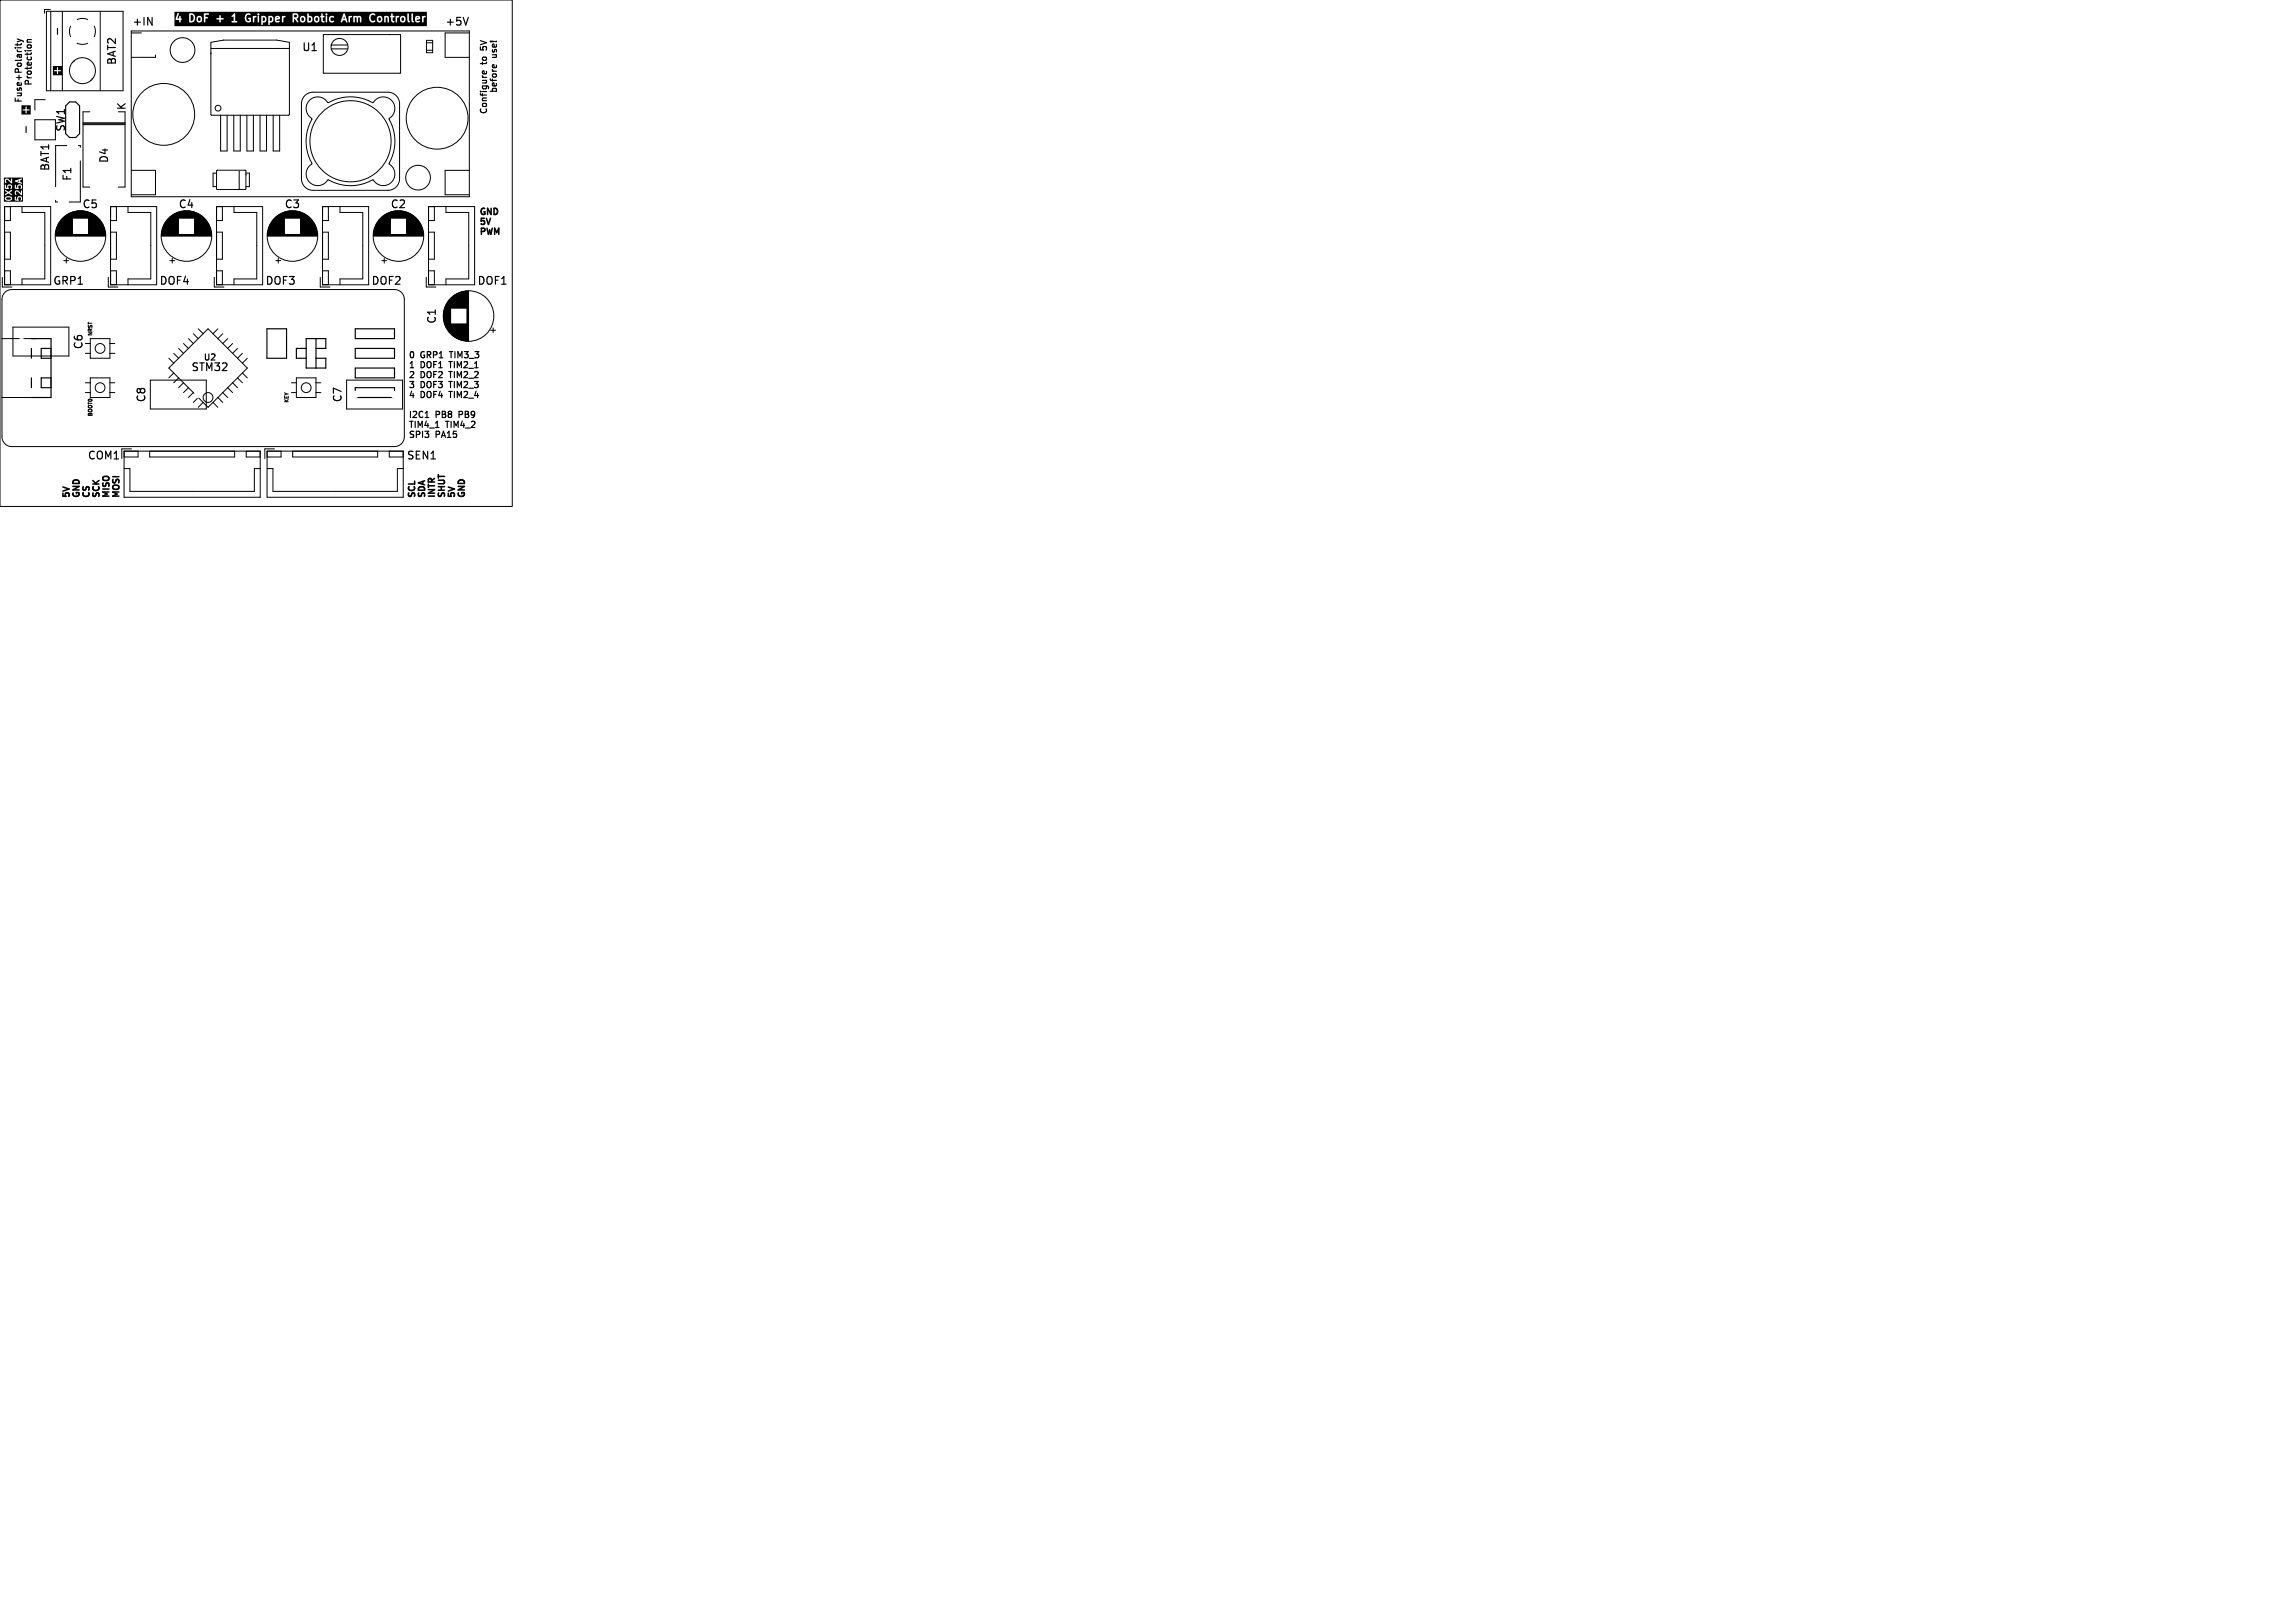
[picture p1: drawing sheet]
<svg xmlns="http://www.w3.org/2000/svg" width="297mm" height="210mm" viewBox="0 0 297 210" stroke-linecap="round" stroke-linejoin="round" font-family="sans-serif">
<defs><g id="words">
<g font-size="1.4">
<text x="17" y="3.5">+IN</text>
<text x="57.5" y="3.5">+5V</text>
<text x="15.2" y="8.5" transform="rotate(-90 15.2 8.5)">BAT2</text>
<text x="39" y="6.8">U1</text>
<text x="8.6" y="17.1" transform="rotate(-90 8.6 17.1)">SW1</text>
<text x="16.5" y="14.4" transform="rotate(-90 16.5 14.4)">K</text>
<text x="6.6" y="22.2" transform="rotate(-90 6.6 22.2)">BAT1</text>
<text x="9.4" y="23.5" transform="rotate(-90 9.4 23.5)">F1</text>
<text x="14.2" y="21.2" transform="rotate(-90 14.2 21.2)">D4</text>
<text x="10.6" y="27.1">C5</text>
<text x="23" y="27.1">C4</text>
<text x="36.7" y="27.1">C3</text>
<text x="50.5" y="27.1">C2</text>
<text x="6.8" y="37">GRP1</text>
<text x="20.6" y="37">DOF4</text>
<text x="34.3" y="37">DOF3</text>
<text x="48" y="37">DOF2</text>
<text x="56.6" y="42" transform="rotate(-90 56.6 42)">C1</text>
<text x="61.7" y="37">DOF1</text>
<text x="10.9" y="45.3" transform="rotate(-90 10.9 45.3)">C6</text>
<text x="19" y="52.2" transform="rotate(-90 19 52.2)">C8</text>
<text x="24.7" y="48.2">STM32</text>
<text x="44.4" y="52.2" transform="rotate(-90 44.4 52.2)">C7</text>
<text x="11.3" y="59.7">COM1</text>
<text x="52.6" y="59.7">SEN1</text>
</g>
<g font-size="1.1">
<text x="4.3" y="11.2" transform="rotate(-90 4.3 11.2)">Protection</text>
<text x="63.2" y="8.3" transform="rotate(-90 63.2 8.3)">to</text>
<text x="63.2" y="6.2" transform="rotate(-90 63.2 6.2)">5V</text>
<text x="64.5" y="7.5" transform="rotate(-90 64.5 7.5)">use!</text>
<text x="3" y="13.5" transform="rotate(-90 3 13.5)">Fuse+Polarity</text>
<text x="63.2" y="14.9" transform="rotate(-90 63.2 14.9)">Configure</text>
<text x="64.5" y="12.2" transform="rotate(-90 64.5 12.2)">before</text>
<text x="62" y="28.3">GND</text>
<text x="62" y="29.6">5V</text>
<text x="62" y="30.9">PWM</text>
<text x="26.2" y="46.8">U2</text>
<text x="52.8" y="46.7">0</text>
<text x="54.5" y="46.7">GRP1</text>
<text x="58.6" y="46.7">TIM3_3</text>
<text x="52.8" y="48">1</text>
<text x="52.8" y="49.3">2</text>
<text x="52.8" y="50.6">3</text>
<text x="52.8" y="51.9">4</text>
<text x="54.5" y="48">DOF1</text>
<text x="54.5" y="49.3">DOF2</text>
<text x="54.5" y="50.6">DOF3</text>
<text x="54.5" y="51.9">DOF4</text>
<text x="58.5" y="48">TIM2_1</text>
<text x="58.5" y="49.3">TIM2_2</text>
<text x="58.5" y="50.6">TIM2_3</text>
<text x="58.5" y="51.9">TIM2_4</text>
<text x="52.8" y="54.4">I2C1</text>
<text x="52.8" y="55.7">TIM4_1</text>
<text x="52.8" y="57">SPI3</text>
<text x="56.4" y="54.4">PB8</text>
<text x="56.4" y="57">PA15</text>
<text x="57.8" y="55.7">TIM4_2</text>
<text x="59.7" y="54.4">PB9</text>
<text x="9.1" y="64.5" transform="rotate(-90 9.1 64.5)">5V</text>
<text x="10.3" y="64.5" transform="rotate(-90 10.3 64.5)">GND</text>
<text x="11.6" y="64.5" transform="rotate(-90 11.6 64.5)">CS</text>
<text x="12.9" y="64.5" transform="rotate(-90 12.9 64.5)">SCK</text>
<text x="14.2" y="64.5" transform="rotate(-90 14.2 64.5)">MISO</text>
<text x="15.5" y="64.5" transform="rotate(-90 15.5 64.5)">MOSI</text>
<text x="54.2" y="64.5" transform="rotate(-90 54.2 64.5)">SCL</text>
<text x="55.5" y="64.5" transform="rotate(-90 55.5 64.5)">SDA</text>
<text x="56.8" y="64.5" transform="rotate(-90 56.8 64.5)">INTR</text>
<text x="58.1" y="64.5" transform="rotate(-90 58.1 64.5)">SHUT</text>
<text x="59.4" y="64.5" transform="rotate(-90 59.4 64.5)">5V</text>
<text x="60.7" y="64.5" transform="rotate(-90 60.7 64.5)">GND</text>
</g>
<g font-size=".7">
<text x="12.1" y="43.6" transform="rotate(-90 12.1 43.6)">NRST</text>
<text x="12.1" y="54" transform="rotate(-90 12.1 54)">BOOT0</text>
<text x="37.5" y="52.2" transform="rotate(-90 37.5 52.2)">KEY</text>
</g>
</g></defs>
<g fill="#000">
<path d="M2.8 13.6h1.2v1.2h-1.2v-.6l.5 .1 .1 .4v-.1l.1-.3 .3-.1-.3-.1-.1-.3h-.1v.3l-.5 .1zM6.8 8.5h1.2v1.2h-1.2v-.6l.6 .1v.4h.1v-.4h.4l-.1-.1h-.3v-.4h-.1v.4h-.6zM24.7 1.9a.4 .4 0 0 1 .4 .4 .4 .4 0 0 1-.4 .4zM25.7 2.3l.1-.1 .2 .2v.2l-.2 .1-.2-.1zM34 2.3l.2-.1 .1 .2v.2l-.1 .1h-.2zM34.9 2.3l.2-.1 .1 .2v.2l-.1 .1h-.2zM35.8 2.3h.2l-.2 .1zM38.1 1.9h.3v.3h-.3zM39.1 2.3l.1-.1 .1 .2v.2l-.1 .1-.2-.1zM40 2.3l.1-.1 .1 .2v.2l-.1 .1h-.1zM40.9 2.3l.1-.1 .1 .2v.2l-.1 .1-.2-.1zM44.5 2.1l.1 .3h-.2z"/>
<path d="M49 2.3l.2-.1 .1 .2v.2l-.1 .1-.2-.1zM52 2.3l.2-.1 .1 .2v.2l-.1 .1-.2-.1zM53.9 2.3h.3l-.3 .1zM22.6 1.5h32.6v1.9h-32.6v-.3h11.2l.1 .1 .1-.1h.7l.1 .1 .1-.3h.3l.2-.2h.2l.2 .2 .4-.1h.3v.1l.2-.1h1.2l.1 .1 .1-.5 .4 .5 .1-.1-.1-.2h.3l.3 .3 .3-.1 .7 .1 .3-.3h.2l.2 .3h.3l.2-.2v-.5h.3v.5l.2 .2 .2-.1 .3 .1v-.3h.3l.3 .3 .3-.1 1 .1 .2-.3h.3l.2 .3 .1-.1 .2 .1 .1-.1h.4l.1 .1 .2-.7 .1 .1 .1 .6 .1-.1v-.5l.2-.1 .1 .7 .2-.1v-.4h1l.1 .3 .3 .2 .3-.1 .1-.1-.1-.1h.3l.3 .3 .3-.1h.3l.1 .1 .1-.6 .2-.1v.6l.2 .1v-.1v-.6h.3v.5l.3 .2 .2-.1 .2 .1 .1-.3h.4l.3 .3h.2l.2-.2h.2l.1 .2h.2v-.1l-.1-.1h.3l.1 .2h.2l.1-.1-.2-.1h.3l.3 .2 .3-.1 .4 .1 .1-.5 .3-.3h-.5v.7h-.3v-.1h-.4v-.1l.5-.2-.1-.2-.2-.2-.3 .1-.1 .2v.4h-.3v-.9l-.1-.1-.1 1h-.3v-.9l-.1-.1-.1 1h-.2v-.4l-.3-.3-.4 .2v.4h-.4v-.3l.2-.1 .1-.1h-.4l-.1 .7h-.1l-.3-.2v-.4h.2l.1-.1-.3-.1v-.2l-.1-.1-.1 .3-.1 .2-.4-.2-.4 .1v.7h-.3l.1-.2v-.3l-.3-.3-.4 .2v.4l-.4 .1a.37 .37 0 0 1-.4-.4 .37 .37 0 0 1 .4-.3h.1l.1-.1-.3-.2-.3 .1-.2 .2v.4h-1l-.1-.2-.1-.1h-.8l-.1 .7h-.4v-.4l.3-.2-.1-.2-.4 .1v.7h-.1l-.5-1.1-.1 .1-.3 1h-.9v-.1h-.4v-.4h.4v-.1l-.1-.2-.5 .2v.4h-.3v-.5h-.1l-.1 .7-.3-.1v-.5h.2v-.1l-.2-.1v-.1h.3l.2 .1 .1-.2-.1-.1-.2 .2h-.3l-.2-.2v.3l-.2 .2-.3-.2-.3 .1-.2 .2v.3h-.2v-.4l-.2-.1-.2-.1-.1-.2-.1-.1v1.1h-.4l.1-.5-.1-.2-.2-.1-.2 .1-.2 .2v.3h-.3l-.1-.2 .2-.2v-.3l-.2-.2h-.4l-.1 .1v1h-1.2v-.4l.3-.2-.1-.2-.4 .1v.7h-.3l-.1-.1h-.3v-.1l.4-.2v-.2l-.2-.1h-.3l-.1 .2v.4h-.2l-.1-.5-.2-.2-.3 .1-.1 1h-.7v-.2h.3l.2-.3-.1-.4-.2-.2-.4 .1v1h-11.2v-.6l.6 .1 .1 .3 .1-.1h1.1v.1h.3l.2-.1 .2-.2h.2l.3 .3 .4-.1h.3l.1 .1 .1-.4h1.4h.4v.4h.1l.1-.4h.4l-.1-.1-.3-.1v-.2h1.4v.1l.2-.1v.6h-.2v.1l.1 .1h.6v-.2h-.3v-.3h1.3l.1 .3 .3 .2 .3-.1h.3l.1 .1 .1-.1h.4l.2 .1v-.8h-.1h-.1v.7h-.4v-.4l.3-.2-.1-.2-.4 .1v.7h-.3v-.5h-.3v.1l.2 .1v.2a.37 .37 0 0 1-.4-.4 .37 .37 0 0 1 .5-.3v-.1h.9l.1 .1 .2-.2-.2-.1-.1 .2h-.9l-.1-.2h-.2l-.3 .2-.1 .5h-1.3v-.6l-.1-.1-.3 .4h-1.4l-.1-.1-.1 .3-.4 .1v.1h-1.4v-.1l.3-.1v-.1h-.3v-.3h.4l.1-.1-.6-.1-.1 .1v1h-.3l.1-.5-.2-.2-.1-.1-.3 .1-.2 .2v.3h-.2v-.4l-.1-.3-.1-.1-.4-.1-.1 .1v1h-1.1v-.2l.1-.1-.1-.1v-.3h-.2v.3h-.2l.1-.7h-.1l-.3 .8h-.1zM.8 25.6a.37 .37 0 0 1 .6 .1 .35 .35 0 0 1-.3 .2 .35 .35 0 0 1-.3-.3zM2.2 23.4l.3-.1v.2zM.5 23h2.5v3.1h-2.5v-.4l.5 .3 .9-.1 .5 .1v-.1v-.3l.2-.1 .1 .1-.1 .4h.2l.1-.2-.1-.3-.2-.1-.3 .1-.1 .3h-.1v-.3l-.2-.1v.5h-.4l.1-.2-.1-.2-.3-.1h-.4l-.2 .3h-.1v-1.1l.5 .3-.3 .2v.2l.4-.3 .4 .3 .1-.2-.2-.1h.5l.2 .2v-.3l.1-.1 .5 .4h.2l-.1-.6-.1 .1v.3l-.3-.3-.3-.1-.1 .1-.1 .3h-.5l-.2-.1 .3-.2v-.1l-.4 .2-.4-.2h-.2v-.3l.6 .1v-.3l.1-.1 .2 .1v.4l.1-.2h.4l.5 .2v-.1v-.3l.2-.1 .1 .1-.1 .3 .1 .1 .2-.4-.3-.2-.3 .1-.1 .3h-.1v-.3l-.2-.1v.4h-.4l.1-.3-.3-.1h-.3l-.1 .4h-.1v-.3l-.1-.1-.1 .4h-.1v-.8l.3 .2v-.4l.1-.1 .6 .5h.1v-.3h.3l.9 .4v-.2h-.2v-.3l.2-.1v-.1l-.9 .3h-.3v-.2l-.1-.1-.1 .4-.3-.4h-.3l-.1 .1-.1 .3h-.1z"/>
</g>
<g fill="none" stroke="#000" stroke-width=".15">
<path d="M2 6.2h.1M2.2 6.2h.6M2.2 5.6v.3M2.2 5l.6 .2M2.8 5.6l-.1 .2h-.7M2.8 5.2l-.6 .2M2.8 5.2l.2 .2M3.4 16.4v.7M3.5 6l.2-.2h.2l.2 .2M3.5 5.5h.6M4.1 5.1l-.5 .1v.3M7.4 3.7v.7"/>
<path d="M8.5 13.7l.5-.5h.8l.5 .5v3.6l-.5 .5h-.8l-.5-.5zM19.1 2.2l.6 1v-1M60.6 2.2l-.3 1M62.9 9.2l.1 .2-.1 .2-.4-.1v-.3h.1l.1 .4M63.8 8.7l-.1-.2 .2-.1 .1 .4M64.2 8.4v.3M4.1 43.8h2.5v7.6h-2.5M4.1 45.1v1.3M4.1 48.9v1.3M6.6 45.1h-1.3v1.3h1.3M6.6 48.9h-1.3v1.3h1.3M34.5 42.5h2.6v3.9h-2.6z"/>
<path d="M39.6 45.1h-1.2v1.3h1.2M40.9 45.1h1.3v-1.3h-2.6v3.8h2.6v-1.2h-1.3M40.9 43.8v3.8M46 50.2h5.1v1.2h-5.1zM46 42.5h5.1v1.3h-5.1zM46 45.1h5.1v1.3h-5.1zM46 47.6h5.1v1.3h-5.1zM53.1 53.2v.8M53.2 45.6l.1-.1 .2 .1M53.2 54.5v.8M53.3 50.6l-.2 .6M53.3 46.8v.8"/>
<path d="M53.5 53.3h.3M53.7 54.5v.8M53.9 55.8v.8M54.1 55.3v-.8l.3 .6 .2-.6v.8M54.4 53.3h.3M54.5 46.8v.8M54.5 48.1v.8M54.5 49.4v.8M54.5 50.6v.8M54.6 45.5h.3M54.7 55.8v.8M55 54h.5"/>
<path d="M55.2 53.3l.1-.1v.8M55.2 54.5l-.2 .5M55.7 45.5h-.4v.8M56.1 46.8v.8M56.1 48.1v.8M56.1 49.4v.8M56.1 50.6v.8M56.4 55.3h.4M56.4 55.8v.8M56.5 45.5h-.4v.8M56.6 54.5v.8M56.7 55.8h.1"/>
<path d="M56.8 53.3l-.4-.1v.8M57 50.6l-.2 .6M57 45.6l.1-.1v.8M57 46.8v.8M57.1 56.6l.3-.8 .3 .8M57.6 53.3l-.4-.1v.8M57.9 54.5v.8M58.1 46.8h.4M58.1 48.1h.4M58.1 49.4h.4M58.1 50.6h.4M58.1 53.3h.3"/>
<path d="M58.1 55.8v.8M58.1 45.5h.5M58.3 46.8v.8M58.3 48.1v.8M58.3 49.4v.8M58.3 50.6v.8M58.4 45.5v.8M58.4 54.5v.8M58.8 55.3v-.8l.2 .6 .3-.6v.8M58.8 46.8v.8M58.8 48.1v.8M58.8 49.4v.8"/>
<path d="M58.8 50.6v.8M58.9 45.5v.8M59.2 47.6v-.8l.2 .6 .3-.6v.8M59.2 48.9v-.8l.2 .5 .3-.5v.8M59.2 50.2v-.8l.2 .5 .3-.5v.8M59.2 51.4v-.8l.2 .6 .3-.6v.8M59.3 46.3v-.8l.2 .6 .3-.6v.8M59.8 53.3l-.4-.1v.8M59.8 54.5l-.2 .5M60.1 45.5h.5l-.3 .3M60.5 53.3l-.3-.1v.8M61 53.3h.3"/>
<path d="M61.5 45.5h.5l-.3 .3M61.6 50.6l-.2 .6M61.7 46.8v.8"/>
</g>
<g fill="none" stroke="#000" stroke-width=".2">
<path d="M62.3 29.5v.8M62.7 27h-.3l-.1 .1M62.9 28.2l.3 .8 .3-.8M63 29.5l.2 .8M63.6 27v.8l-.5-.8v.8M63.7 29.5l-.2 .8M64 30.3v-.8l.3 .6 .2-.6v.8M64.4 27.1l-.2-.1h-.3v.8M52.9 62.6h.8M52.9 63.8v.3l.2 .1M52.9 63v.2l.2 .2M54.1 63.4h.8"/>
<path d="M54.9 62.2l-.8 .3 .8 .2M55.4 64.2h.8M55.4 63.4h.8l-.8 .4h.8M55.4 62.9h.8M55.4 62.4h.8M56.7 63.4h.8M56.7 63h.8M56.7 62.6h.7M56.7 62.1h.7M56.7 61.4v.5M56.7 61.6h.8M58 63l.8 .3-.8 .2"/>
<path d="M59.3 62.9h.8l-.8 .5h.8M59.5 62.1l-.2 .2v.3h.8"/>
</g>
<g fill="none" stroke="#000" stroke-width=".13">
<path d="M0 0h66.3v65.5h-66.3zM4.5 15.5h2.7v2.6h-2.7zM5.8 12.9h-1.3v1.3M6 1.5h9.9v10.2h-9.9zM6.5 1.2h-.7v.5M6.6 1.5v10.2M8.1 1.5v10.2M8.6 18.8h-1.4v5.4M9 4.1l.1 .6M9.1 3.4l-.1 .7M9.4 8.1h.1M9.6 7.9h.1"/>
<path d="M10 5.6l.6 .1 .8-.1M10 2.5l.8-.1 .6 .1M10.1 18.8h.3v.3M10.7 15.9h5.5M10.7 16h5.5M10.7 16.1h5.5M11.6 14.5h-.9v9.7h.9M11.7 10.4h.1M11.9 10.2h.1M12.2 3.4l.1 .8-.1 .5M13 1.5v10.2M16.2 14.5v9.7h-.9"/>
<path d="M17 4h43.7v21.5h-43.7zM17 4.3h1.3M20.1 7.1v.3h-3.1M27.3 5.5l1.6-.3h6.9l1.7 .3v9.3l-.1 .1h-10l-.1-.1zM27.3 6.3h10.2M28.6 14.9v4.6h.8v-4.6M30.3 14.9v4.6h.8v-4.6M32 14.9v4.6h.8v-4.6M33.7 14.9v4.6h.8v-4.6M35.4 14.9v4.6h.8v-4.6M39.5 12.3l.4-.2 .6-.2h9.7a1.5 1.5 0 0 1 1.5 1.5v9.7a1.5 1.5 0 0 1-1.5 1.5h-9.7a1.5 1.5 0 0 1-1.5-1.5v-9.7l.1-.5zM40.1 13a1.56 1.56 0 0 1 2.4 .3 6 6 0 0 1 5.8 0 1.52 1.52 0 0 1 2.4-.3 1.52 1.52 0 0 1-.4 2.4 6 6 0 0 1 .1 5.8 1.52 1.52 0 0 1 .2 2.4 1.52 1.52 0 0 1-2.3-.3 6 6 0 0 1-5.9 0 1.52 1.52 0 0 1-2.4 .3 1.52 1.52 0 0 1 .4-2.4 6 6 0 0 1 0-5.8 1.53 1.53 0 0 1-.3-2.4z"/>
<path d="M41.9 4.5h9.9v5h-9.9zM42.9 6.3a1.1 1.1 0 0 1 1.3-1.3 1.1 1.1 0 0 1 .6 1.8 1.1 1.1 0 0 1-1.9-.3v-.1M42.9 5.8h.1M42.9 6.3h2.1M42.9 5.8h2.1M55.2 5.5h.8M55.2 5.2h.8v1.6h-.8zM55.2 6.5h.8M60.7 4.3h-3.1v3.1h3.2M.3 35.9v1.2h1.2M.6 37.9l.3-.3 .6-.1h49.6a1.27 1.27 0 0 1 1.2 1.2v17.8a1.27 1.27 0 0 1-1.2 1.3h-49.6a1.27 1.27 0 0 1-1.2-1.3v-17.8v-.4zM.6 26.7h6v10.2h-6z"/>
<path d="M.6 26.7h.7v1.8h-.7M.6 30h.7v3.5h-.7M.6 35h.7v1.8M2.8 26.7v.8h3v8.6h-3v.7M7.2 30.5h6.4M7.2 30.4h6.4M7.2 30.3h6.4M7.2 30.3h2.2M7.2 25.9v.2h.2M7.2 30.2h2.2M7.2 30.1h2.2M7.2 30h2.2"/>
<path d="M7.2 29.9h2.2M7.3 29.9h2.1M7.3 29.8h2.1M7.3 29.7h2.1M7.3 29.6h2.1M7.3 29.5h2.1M7.4 29.5h2M7.4 29.4h2M7.4 29.3h2M7.5 29.2h1.9M7.5 29.1h1.9M7.6 29h1.8"/>
<path d="M7.6 28.9h1.8M7.7 28.8h1.7M7.7 28.7h1.7M7.8 28.7h1.6M7.8 28.6h1.6M7.9 28.5h1.5M8 28.4h1.4M8 28.3h1.4M8.1 28.3h1.3M8.1 28.2h4.6M8.2 28.2h4.4M8.2 28.1h4.4"/>
<path d="M8.3 33.7h.6M8.3 28.1h4.3M8.3 28.1h4.2M8.4 28h4.1M8.4 28h4M8.5 27.9h3.9M8.5 27.9h3.8M8.6 33.4v.6M8.6 27.9h3.6M8.6 27.8h3.6M8.7 27.8h3.4M8.8 27.7h3.3"/>
<path d="M8.8 27.7h3.2M8.9 27.7h3M9 27.6h2.8M9.1 27.6h2.7M9.2 27.5h2.5M9.2 27.5h2.4M9.4 27.5h2.1M9.5 27.4h1.9M9.6 27.4h1.6M9.8 27.3h1.2M10 27.3h.8M10.4 20.8v5.3h-1.5"/>
<path d="M11.5 30.1h2.1M11.5 28.5h1.5M11.5 30.3h2.1M11.5 30.2h2.1M11.5 30h2.1M11.5 29.9h2.1M11.5 29.8h2.1M11.5 29.7h2M11.5 29.6h2M11.5 29.5h2M11.5 29.4h1.9M11.5 29.3h1.9"/>
<path d="M11.5 29.2h1.9M11.5 29.2h1.8M11.5 29.1h1.8M11.5 29h1.8M11.5 29h1.7M11.5 28.9h1.7M11.5 28.8h1.7M11.5 28.8h1.6M11.5 28.7h1.6M11.5 28.6h1.5M11.5 28.5h1.4M11.5 28.4h1.4"/>
<path d="M11.5 28.4h1.3M11.5 28.3h1.3M11.5 28.3h1.2M14 35.9v1.2h1.3M14.3 26.7h6v10.2h-6zM14.3 35h.8v1.8M14.3 30h.8v3.5h-.8M14.3 26.7h.8v1.8h-.8M16.6 26.7v.8h2.9v8.6h-2.9v.7M17 22h3.1v3.2h-3.1M20.9 30.5h6.5M20.9 30.4h6.5"/>
<path d="M20.9 30.3h6.5M20.9 30.3h2.2M20.9 30.2h2.2M20.9 30.1h2.2M20.9 30h2.2M21 29.9h2.1M21 29.8h2.1M21 29.7h2.1M21 29.6h2.1M21.1 29.5h2M21.1 29.4h2M21.1 29.3h2"/>
<path d="M21.2 29.3h1.9M21.2 29.2h1.9M21.2 29.1h1.9M21.3 29.1h1.8M21.3 29h1.8M21.3 28.9h1.8M21.4 28.9h1.7M21.4 28.8h1.7M21.4 28.7h1.7M21.5 28.7h1.6M21.5 28.6h1.6M21.6 28.6h1.5"/>
<path d="M21.6 28.5h1.5M21.7 28.4h1.4M21.7 28.3h1.4M21.8 28.3h1.3M21.9 28.2h4.5M21.9 28.1h4.4M22 33.7h.6M22 28.1h4.3M22 28.1h4.2M22.1 28h4.1M22.1 28h4M22.2 27.9h3.9"/>
<path d="M22.2 27.9h3.8M22.3 33.4v.6M22.3 27.9h3.7M22.4 27.8h3.5M22.4 27.8h3.4M22.5 27.7h3.3M22.5 27.7h3.2M22.6 27.7h3M22.7 27.6h2.9M22.8 27.6h2.7M22.9 27.5h2.5M23 27.5h2.3"/>
<path d="M25.2 30.1h2.1M25.2 28.5h1.5M25.2 30.3h2.2M25.2 30.3h2.1M25.2 30.2h2.1M25.2 30h2.1M25.2 29.9h2.1M25.2 29.8h2.1M25.2 29.7h2.1M25.2 29.7h2M25.2 29.6h2M25.2 29.5h2"/>
<path d="M25.2 29.4h2M25.2 29.4h1.9M25.2 29.3h1.9M25.2 29.2h1.9M25.2 29.1h1.8M25.2 29h1.8M25.2 28.9h1.7M25.2 28.8h1.7M25.2 28.8h1.6M25.2 28.7h1.6M25.2 28.6h1.5M25.2 28.5h1.4"/>
<path d="M25.2 28.4h1.4M25.2 28.4h1.3M25.2 28.3h1.3M25.2 28.3h1.2M27.7 35.9v1.2h1.3M28 26.7h6v10.2h-6zM28 22.4h-.4v1.8h.4M28 35h.8v1.8M28 30h.8v3.5h-.8M28 26.7h.8v1.8h-.8M28 22.1l3.8-.1v2.5h-3.7zM30.3 26.7v.8h2.9v8.6h-2.9v.7"/>
<path d="M31 22.1v2.3M31.8 22.4h.5v1.8h-.5M34.6 30.5h6.5M34.6 30.4h6.5M34.6 30.3h6.5M34.6 30.3h2.2M34.6 30.2h2.2M34.6 30.1h2.2M34.7 30.1h2.1M34.7 30h2.1M34.7 29.9h2.1M34.7 29.8h2.1"/>
<path d="M34.7 29.7h2.1M34.7 29.6h2.1M34.8 29.6h2M34.8 29.5h2M34.8 29.4h2M34.8 29.3h2M34.9 29.3h1.9M34.9 29.2h1.9M34.9 29.1h1.9M35 29.1h1.8M35 29h1.8M35 28.9h1.8"/>
<path d="M35.1 28.9h1.7M35.1 28.8h1.7M35.2 28.7h1.6M35.2 28.6h1.6M35.3 28.6h1.5M35.3 28.5h1.5M35.4 28.5h1.4M35.4 28.4h1.4M35.5 28.3h1.3M35.6 28.2h4.5M35.7 28.1h4.3M35.7 33.7h.6"/>
<path d="M35.8 28.1h4.1M35.8 28h4.1M35.9 28h3.9M35.9 27.9h3.9M36 27.9h3.7M36 33.4v.6M36.1 27.8h3.5M36.2 27.7h3.3M36.3 27.7h3.1M36.4 27.6h2.9M36.5 27.6h2.7M36.6 27.5h2.5"/>
<path d="M36.7 27.5h2.3M38.9 30.1h2.1M38.9 28.5h1.5M38.9 30.3h2.2M38.9 30.2h2.2M38.9 30.1h2.2M38.9 30h2.1M38.9 29.9h2.1M38.9 29.8h2.1M38.9 29.7h2.1M38.9 29.6h2M38.9 29.5h2"/>
<path d="M38.9 29.4h2M38.9 29.3h1.9M38.9 29.2h1.9M38.9 29.1h1.9M38.9 29.1h1.8M38.9 29h1.8M38.9 28.9h1.8M38.9 28.9h1.7M38.9 28.8h1.7M38.9 28.7h1.6M38.9 28.6h1.6M38.9 28.6h1.5"/>
<path d="M38.9 28.5h1.4M38.9 28.4h1.4M38.9 28.3h1.3M41.4 35.9v1.2h1.3M41.7 26.7h6v10.2h-6zM41.7 35h.8v1.8M41.7 30h.8v3.5h-.8M41.7 26.7h.8v1.8h-.8M44 26.7v.8h2.9v8.6h-2.9v.7M48.3 30.5h6.5M48.3 30.4h6.5M48.3 30.3h6.5"/>
<path d="M48.3 30.3h2.2M48.3 30.2h2.2M48.4 30.2h2.1M48.4 30.1h2.1M48.4 30h2.1M48.4 29.9h2.1M48.4 29.8h2.1M48.4 29.7h2.1M48.5 29.7h2M48.5 29.6h2M48.5 29.5h2M48.5 29.4h2"/>
<path d="M48.6 29.3h1.9M48.6 29.2h1.9M48.6 29.1h1.9M48.7 29.1h1.8M48.7 29h1.8M48.7 28.9h1.8M48.8 28.9h1.7M48.8 28.8h1.7M48.9 28.7h1.6M49 28.6h1.5M49 28.5h1.5M49.1 28.5h1.4"/>
<path d="M49.1 28.4h1.4M49.2 28.3h1.3M49.3 28.3h1.2M49.3 28.2h4.5M49.4 28.1h4.3M49.4 33.7h.6M49.5 28.1h4.2M49.5 28h4.1M49.6 28h4M49.6 27.9h3.9M49.7 27.9h3.8M49.7 33.4v.6"/>
<path d="M49.7 27.9h3.7M49.8 27.8h3.5M49.9 27.7h3.3M50 27.7h3.1M50.1 27.7h3M50.1 27.6h2.9M50.2 27.6h2.7M50.3 27.5h2.5M50.4 27.5h2.3M52.6 30.1h2.2M52.6 28.5h1.5M52.6 30.3h2.2"/>
<path d="M52.6 30.2h2.2M52.6 30h2.2M52.6 30h2.1M52.6 29.9h2.1M52.6 29.8h2.1M52.6 29.7h2.1M52.6 29.6h2.1M52.6 29.6h2M52.6 29.5h2M52.6 29.4h2M52.6 29.3h2M52.6 29.3h1.9"/>
<path d="M52.6 29.2h1.9M52.6 29.1h1.9M52.6 29.1h1.8M52.6 29h1.8M52.6 28.9h1.8M52.6 28.9h1.7M52.6 28.8h1.7M52.6 28.7h1.7M52.6 28.7h1.6M52.6 28.6h1.6M52.6 28.6h1.5M52.6 28.5h1.4"/>
<path d="M52.6 28.4h1.4M52.6 28.3h1.3M55.2 35.9v1.2h1.2M55.5 26.7h5.9v10.2h-5.9zM55.5 35h.7v1.8M55.5 30h.7v3.5h-.7M55.5 26.7h.7v1.8h-.7M57.5 40v1.8M57.6 39.8v2.2M57.6 39.7v2.4M57.6 39.6v2.6M57.7 39.5v2.7"/>
<path d="M57.7 26.7v.8h3v8.6h-3v.7M57.7 39.5v2.8M57.8 39.4v3M57.8 39.3v3.2M57.8 39.2v3.3M57.9 39.2v3.4M57.9 39.1v3.6M58 39.1v3.6M58 39v3.8M58 38.9v3.9M58.1 38.9v4M58.2 38.8v4.2"/>
<path d="M58.2 38.7v4.4M58.3 38.7v4.4M58.3 38.6v4.6M58.4 38.6v1.3M58.4 38.5v1.4M58.5 38.5v1.4M58.5 38.4v1.5M58.6 38.4v1.5M58.6 38.3v1.6M58.7 38.3v1.6M58.8 38.3v1.6M58.8 38.2v1.7"/>
<path d="M58.9 38.2v1.7M59 38.1v1.8M59.1 38.1v1.8M59.1 38v1.9M59.2 38v1.9M59.3 38v1.9M59.3 37.9v2M59.4 37.9v2M59.5 37.9v2M59.6 37.8v2.1M59.7 37.8v2.1M59.8 37.8v2.1"/>
<path d="M59.9 37.8v2.1M59.9 37.7v2.2M60 37.7v2.2M60.1 37.7v2.2M60.2 37.7v2.2M60.3 37.7v2.2M60.4 37.7v2.2M60.4 37.7v6.4M60.5 37.7v6.4M60.6 37.7v6.4M60.7 22h-3.1v3.2h3.1M.3 51.4h4.4"/>
<path d="M.3 43.8h4.4M1.7 42.3h7.2v3.8h-7.2zM6.6 45.1v1.3M6.6 48.9v1.3M11 50.8h.7M11 49.5h.7M11 45.7h.7M11 44.5h.7M11.7 48.9h2.5v2.5h-2.5zM11.7 43.8h2.5v2.6h-2.5zM14.2 50.8h.7M14.2 49.5h.7"/>
<path d="M14.2 45.7h.7M14.2 44.5h.7M16.1 58.4h17.6v5.9h-17.6zM16.1 58.4h1.8v.7h-1.8zM17 58.1h-1.2v1.2M19.4 58.4h11v.7h-11zM19.5 49.2h7.2v3.7h-7.2zM21.8 46.4l.7 .6M22.5 45.7l.6 .7M22.5 48.3l-.7 .6M23.1 48.9l-.6 .6M23.1 45.1l.6 .6"/>
<path d="M23.7 49.5l-.6 .7M23.7 44.5l.7 .6M24.4 50.2l-.7 .6M24.4 43.8l.6 .7M25 50.8l-.6 .6M25 43.2l.7 .6M25.7 51.4l-.7 .7M25.7 42.5l.6 .7M26.3 52.1l-.6 .6M26.9 42.5l5.1 5.1-5.1 5.1-5.1-5.1zM27.6 52.1l.6 .6M28.2 51.4l.6 .7"/>
<path d="M28.2 42.5l-.6 .7M28.8 50.8l.7 .6M28.8 43.2l-.6 .6M29.5 50.2l.6 .6M29.5 43.8l-.7 .7M30.1 44.5l-.6 .6M30.1 49.5l.6 .7M30.7 45.1l-.6 .6M30.7 48.9l.7 .6M31.4 45.7l-.7 .7M31.4 48.3l.6 .6M32 46.4l-.6 .6"/>
<path d="M33.7 58.4h-1.8v.7h1.8M34.6 58.4h17.6v5.9h-17.6zM34.6 58.4h1.8v.7h-1.8zM35.5 58.1h-1.2v1.2M37.7 50.8h.7M37.7 49.5h.7M37.9 58.4h11v.7h-11zM38.4 48.9h2.5v2.5h-2.5zM40.9 50.8h.6M40.9 49.5h.6M44.9 49.2h7.2v3.7h-7.2zM52.2 58.4h-1.8v.7h1.8"/>
<path d="M57.4 40.5v.8M57.4 40.3v1.2M57.5 40.1v1.6M58.4 41.9v1.3M58.4 41.9v1.4M58.5 41.9v1.4M58.6 41.9v1.5M58.7 41.9v1.6M58.8 41.9v1.6M58.8 41.9v1.7M58.9 41.9v1.7M59 41.9v1.8"/>
<path d="M59.1 41.9v1.8M59.2 41.9v1.9M59.3 41.9v1.9M59.4 41.9v2M59.5 41.9v2M59.6 41.9v2M59.6 41.9v2.1M59.7 41.9v2.1M59.8 41.9v2.1M59.9 41.9v2.1M60 41.9v2.2M60.1 41.9v2.2"/>
<path d="M60.2 41.9v2.2M60.3 41.9v2.2M60.4 41.9v2.2M63.5 42.7h.6M63.8 42.4v.6M16.1 60.6h.7v3h16.1v-3h.8M34.6 60.6h.7v3h16.1v-3h.8"/>
<circle cx="10.7" cy="9.1" r="1.68"/>
<circle cx="21.2" cy="14.8" r="4"/>
<circle cx="23.6" cy="6.5" r="1.6"/>
<circle cx="28.2" cy="14" r=".37"/>
<circle cx="45.4" cy="18.3" r="5.2"/>
<circle cx="56.6" cy="15.3" r="4"/>
<circle cx="10.4" cy="30.5" r="3.3"/>
<circle cx="24.1" cy="30.5" r="3.3"/>
<circle cx="37.8" cy="30.5" r="3.3"/>
<circle cx="51.6" cy="30.5" r="3.3"/>
<circle cx="54.1" cy="23" r="1.6"/>
<circle cx="13" cy="50.2" r=".63"/>
<circle cx="13" cy="45.1" r=".63"/>
<circle cx="26.9" cy="51.4" r=".63"/>
<circle cx="39.6" cy="50.2" r=".63"/>
<circle cx="60.6" cy="40.9" r="3.3"/>
</g>
<g fill="#fff" stroke="#fff" stroke-width=".13">
<circle cx="3" cy="62.5" r="1.6"/>
<circle cx="9.4" cy="14.2" r=".5"/>
<circle cx="9.4" cy="16.8" r=".5"/>
<circle cx="46" cy="51.1" r=".4"/>
<circle cx="51" cy="51.1" r=".4"/>
<circle cx="10.7" cy="4.1" r=".65"/>
<circle cx="10.7" cy="9.1" r=".65"/>
<circle cx="63.2" cy="3" r="1.6"/>
<circle cx="3" cy="3" r="1.6"/>
<circle cx="5.8" cy="14.2" r=".4"/>
<circle cx="5.8" cy="16.8" r=".4"/>
<circle cx="2.8" cy="44.2" r=".4"/>
<circle cx="7.8" cy="44.2" r=".4"/>
<circle cx="13.5" cy="13.7" r=".5"/>
<circle cx="13.5" cy="25" r=".5"/>
<circle cx="3" cy="34.3" r=".47"/>
<circle cx="3" cy="31.8" r=".48"/>
<circle cx="3" cy="29.3" r=".47"/>
<circle cx="18.5" cy="5.8" r=".5"/>
<circle cx="18.5" cy="23.6" r=".5"/>
<circle cx="59.2" cy="23.6" r=".5"/>
<circle cx="59.2" cy="5.8" r=".5"/>
<circle cx="51.6" cy="31.8" r=".4"/>
<circle cx="51.6" cy="29.3" r=".4"/>
<circle cx="20.6" cy="51.1" r=".4"/>
<circle cx="25.6" cy="51.1" r=".4"/>
<circle cx="10.4" cy="31.8" r=".4"/>
<circle cx="10.4" cy="29.3" r=".4"/>
<circle cx="63.2" cy="62.5" r="1.6"/>
<circle cx="37.8" cy="31.8" r=".4"/>
<circle cx="37.8" cy="29.3" r=".4"/>
<circle cx="16.8" cy="34.3" r=".47"/>
<circle cx="16.8" cy="31.8" r=".48"/>
<circle cx="16.8" cy="29.3" r=".47"/>
<circle cx="61.9" cy="40.9" r=".4"/>
<circle cx="59.4" cy="40.9" r=".4"/>
<circle cx="9.4" cy="19.9" r=".5"/>
<circle cx="8.2" cy="25" r=".5"/>
<circle cx="7.9" cy="40" r=".4"/>
<circle cx="51.1" cy="55.2" r=".4"/>
<circle cx="2.8" cy="40" r=".4"/>
<circle cx="46" cy="55.2" r=".4"/>
<circle cx="5.3" cy="40" r=".4"/>
<circle cx="48.5" cy="55.2" r=".4"/>
<circle cx="40.9" cy="40" r=".4"/>
<circle cx="38.4" cy="40" r=".4"/>
<circle cx="35.8" cy="40" r=".4"/>
<circle cx="33.3" cy="40" r=".4"/>
<circle cx="30.7" cy="40" r=".4"/>
<circle cx="28.2" cy="40" r=".4"/>
<circle cx="25.7" cy="40" r=".4"/>
<circle cx="23.1" cy="40" r=".4"/>
<circle cx="20.6" cy="40" r=".4"/>
<circle cx="13" cy="55.2" r=".4"/>
<circle cx="15.5" cy="55.2" r=".4"/>
<circle cx="18" cy="55.2" r=".4"/>
<circle cx="20.6" cy="55.2" r=".4"/>
<circle cx="23.1" cy="55.2" r=".4"/>
<circle cx="25.7" cy="55.2" r=".4"/>
<circle cx="18" cy="40" r=".4"/>
<circle cx="15.5" cy="40" r=".4"/>
<circle cx="13" cy="40" r=".4"/>
<circle cx="28.2" cy="55.2" r=".4"/>
<circle cx="30.7" cy="55.2" r=".4"/>
<circle cx="33.3" cy="55.2" r=".4"/>
<circle cx="35.8" cy="55.2" r=".4"/>
<circle cx="38.4" cy="55.2" r=".4"/>
<circle cx="40.9" cy="55.2" r=".4"/>
<circle cx="43.4" cy="55.2" r=".4"/>
<circle cx="10.4" cy="40" r=".4"/>
<circle cx="2.8" cy="55.2" r=".4"/>
<circle cx="5.3" cy="55.2" r=".4"/>
<circle cx="7.9" cy="55.2" r=".4"/>
<circle cx="10.4" cy="55.2" r=".4"/>
<circle cx="48.5" cy="40" r=".4"/>
<circle cx="46" cy="40" r=".4"/>
<circle cx="43.4" cy="40" r=".4"/>
<circle cx="51.1" cy="40" r=".4"/>
<circle cx="37.1" cy="60.8" r=".47"/>
<circle cx="39.6" cy="60.8" r=".47"/>
<circle cx="42.1" cy="60.8" r=".48"/>
<circle cx="44.6" cy="60.8" r=".47"/>
<circle cx="47.1" cy="60.8" r=".48"/>
<circle cx="49.6" cy="60.8" r=".47"/>
<circle cx="57.9" cy="34.3" r=".47"/>
<circle cx="57.9" cy="31.8" r=".48"/>
<circle cx="57.9" cy="29.3" r=".47"/>
<circle cx="30.5" cy="34.3" r=".47"/>
<circle cx="30.5" cy="31.8" r=".48"/>
<circle cx="30.5" cy="29.3" r=".47"/>
<circle cx="44.2" cy="34.3" r=".47"/>
<circle cx="44.2" cy="31.8" r=".48"/>
<circle cx="44.2" cy="29.3" r=".47"/>
<circle cx="18.6" cy="60.8" r=".47"/>
<circle cx="21.1" cy="60.8" r=".47"/>
<circle cx="23.6" cy="60.8" r=".47"/>
<circle cx="26.1" cy="60.8" r=".47"/>
<circle cx="28.6" cy="60.8" r=".47"/>
<circle cx="31.1" cy="60.8" r=".47"/>
<circle cx="24.1" cy="31.8" r=".4"/>
<circle cx="24.1" cy="29.3" r=".4"/>
</g>
<use href="#words"/>
</svg>
